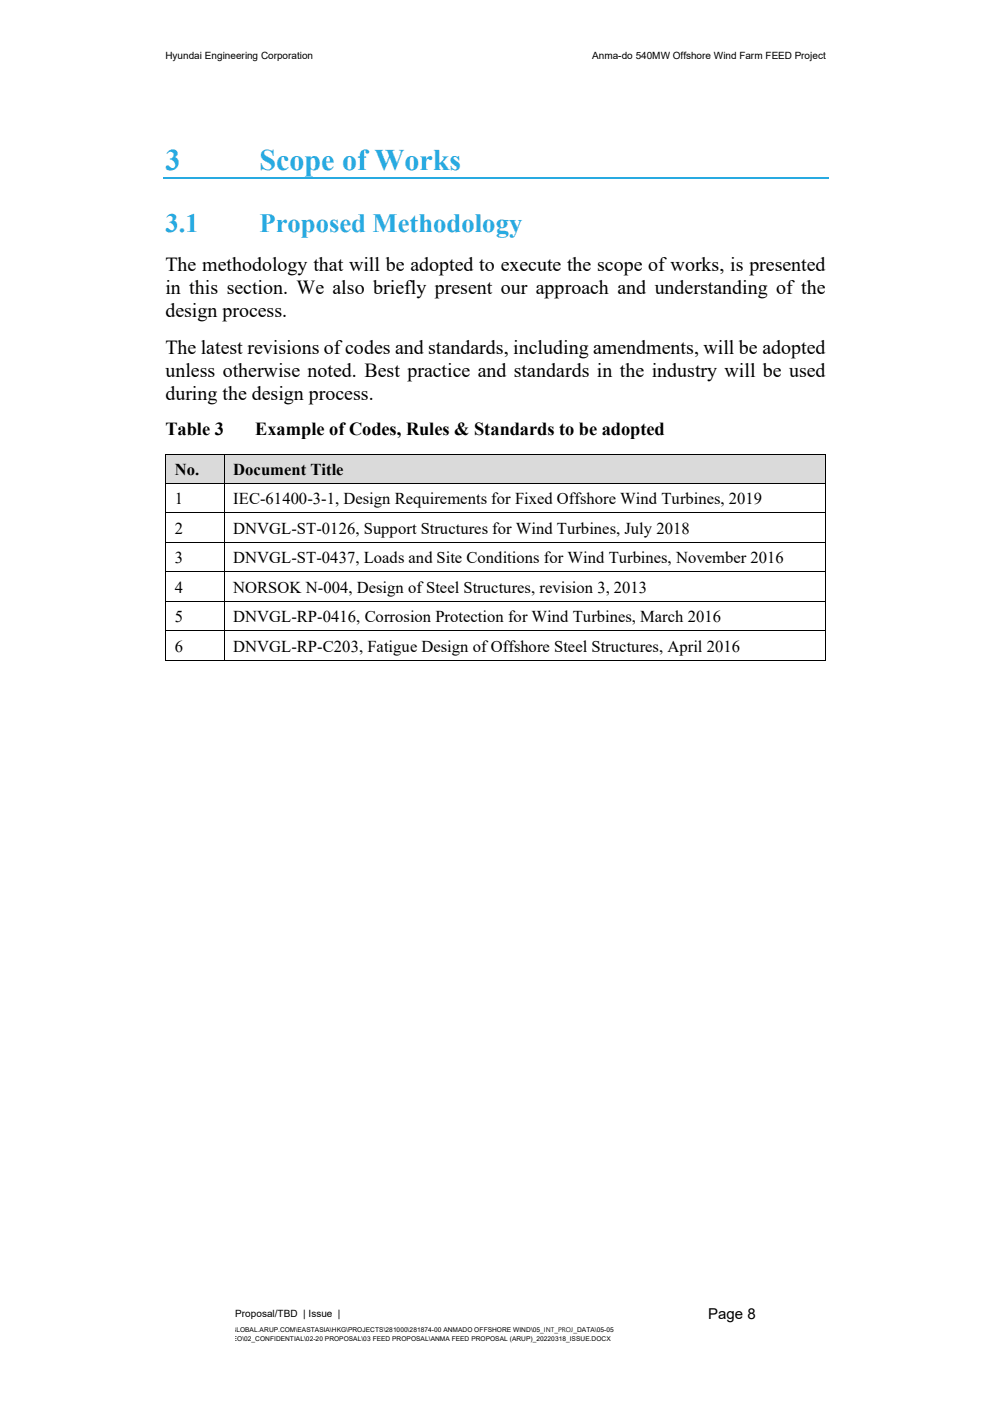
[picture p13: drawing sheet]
<svg xmlns="http://www.w3.org/2000/svg" width="210mm" height="297mm" viewBox="0 0 210 297" stroke-linecap="round" stroke-linejoin="round" font-family="sans-serif">
<defs><g id="words">
<g font-size="6.3" fill="#28aae1">
<text x="35.1" y="35.9">3</text>
<text x="55" y="35.9">Scope of Works</text>
</g>
<g font-size="5.6" fill="#28aae1">
<text x="35.1" y="49.2">3.1</text>
<text x="55" y="49.2">Proposed Methodology</text>
</g>
<g font-size="4.2">
<text x="35.1" y="57.4">The methodology that will be adopted to execute the scope of works, is presented</text>
<text x="35.1" y="62.3">in this section. We also briefly present our approach and understanding of the</text>
<text x="35.1" y="67.1">design process.</text>
<text x="35.1" y="75">The latest revisions ofcodes and standards, including amendments, will be adopted</text>
<text x="35.1" y="79.9">unless otherwise noted. Best practice and standards in the industry will be used</text>
<text x="35.1" y="84.8">during the design process.</text>
</g>
<g font-size="3.9">
<text x="35.1" y="92.3">Table 3</text>
<text x="54.1" y="92.3">Example of Codes, Rules &amp; Standards to be adopted</text>
</g>
<g font-size="3.5">
<text x="37" y="100.6">No.</text>
<text x="49.4" y="100.6">Document Title</text>
<text x="37" y="106.8">1</text>
<text x="49.4" y="106.8">IEC-61400-3-1, Design Requirements for Fixed Offshore Wind Turbines, 2019</text>
<text x="37" y="113.1">2</text>
<text x="49.4" y="113.1">DNVGL-ST-0126, Support Structures for Wind Turbines, July 2018</text>
<text x="37" y="119.3">3</text>
<text x="49.4" y="119.3">DNVGL-ST-0437, Loads and Site Conditions for Wind Turbines, November 2016</text>
<text x="37" y="125.6">4</text>
<text x="49.4" y="125.6">NORSOK N-004, Design of Steel Structures, revision 3, 2013</text>
<text x="37" y="131.8">5</text>
<text x="49.4" y="131.8">DNVGL-RP-0416, Corrosion Protection for Wind Turbines, March 2016</text>
<text x="37" y="138.1">6</text>
<text x="49.4" y="138.1">DNVGL-RP-C203, Fatigue Design of Offshore Steel Structures, April 2016</text>
</g>
<text font-size="3.2" x="150.1" y="279.6">Page 8</text>
<g font-size="2.1">
<text x="35.1" y="12.4">Hyundai Engineering Corporation</text>
<text x="125.5" y="12.4">Anma-do 540MW Offshore Wind Farm FEED Project</text>
<text x="49.9" y="279.1">Proposal/TBD | Issue |</text>
</g>
<g font-size="1.4">
<text x="49" y="282.4">GLOBAL.ARUP.COM\EASTASIA\HKG\PROJECTS\281000\281874-00 ANMADO OFFSHORE WIND\05_INT_PROJ_DATA\05-05</text>
<text x="49.4" y="284.1">EO\02_CONFIDENTIAL\02-20 PROPOSAL\03 FEED PROPOSAL\ANMA FEED PROPOSAL (ARUP)_20220318_ISSUE.DOCX</text>
</g>
</g></defs>
<path d="M34.5 37.8h141" fill="none" stroke="#28aae1" stroke-width=".34"/>
<g fill="#dadada">
<path d="M35.2 96.3h12.3v6.1h-12.3z" fill-rule="evenodd"/>
<path d="M47.6 96.3h127.2v6.1h-127.2z" fill-rule="evenodd"/>
</g>
<g fill="#dadada">
<path d="M37 96.3h8.6v6.1h-8.6z"/>
<path d="M49.4 96.3h123.6v6.1h-123.6z"/>
</g>
<g fill="#000">
<path d="M35.1 96.1h.1v.2h-.1zM47.5 96.1h.1v.2h-.1zM174.8 96.1h.2v.2h-.2zM35.1 102.4h.1v.1h-.1zM35.1 108.6h.1v.2h-.1zM35.1 114.8h.1v.2h-.1zM47.5 102.4h.1v.1h-.1zM47.5 108.6h.1v.2h-.1zM47.5 114.8h.1v.2h-.1zM174.8 102.4h.2v.1h-.2zM174.8 108.6h.2v.2h-.2zM174.8 114.8h.2v.2h-.2z"/>
<path d="M35.1 121.1h.1v.2h-.1zM35.1 127.3h.1v.2h-.1zM35.1 133.6h.1v.2h-.1zM35.1 139.8h.1v.2h-.1zM47.5 121.1h.1v.2h-.1zM47.5 127.3h.1v.2h-.1zM47.5 133.6h.1v.2h-.1zM47.5 139.8h.1v.2h-.1zM174.8 121.1h.2v.2h-.2zM174.8 127.3h.2v.2h-.2zM174.8 133.6h.2v.2h-.2zM174.8 139.8h.2v.2h-.2z"/>
</g>
<g fill="none" stroke="#000" stroke-width=".21">
<path d="M35.1 96.3v6.1M35.2 96.2h12.3M47.5 96.3v6.1M47.6 96.2h127.2M174.9 96.3v6.1M35.1 102.5v6.1M35.1 108.8v6.1M35.1 115v6.1M35.2 102.4h12.3M35.2 108.7h12.3M35.2 114.9h12.3M47.5 102.5v6.1"/>
<path d="M47.5 108.8v6.1M47.5 115v6.1M47.6 102.4h127.2M47.6 108.7h127.2M47.6 114.9h127.2M174.9 102.5v6.1M174.9 108.8v6.1M174.9 115v6.1M35.1 121.3v6M35.1 127.5v6.1M35.1 133.8v6M35.2 121.2h12.3"/>
<path d="M35.2 127.4h12.3M35.2 133.7h12.3M35.2 139.9h12.3M47.5 121.3v6M47.5 127.5v6.1M47.5 133.8v6M47.6 121.2h127.2M47.6 127.4h127.2M47.6 133.7h127.2M47.6 139.9h127.2M174.9 121.3v6M174.9 127.5v6.1"/>
<path d="M174.9 133.8v6"/>
</g>
<use href="#words"/>
</svg>
